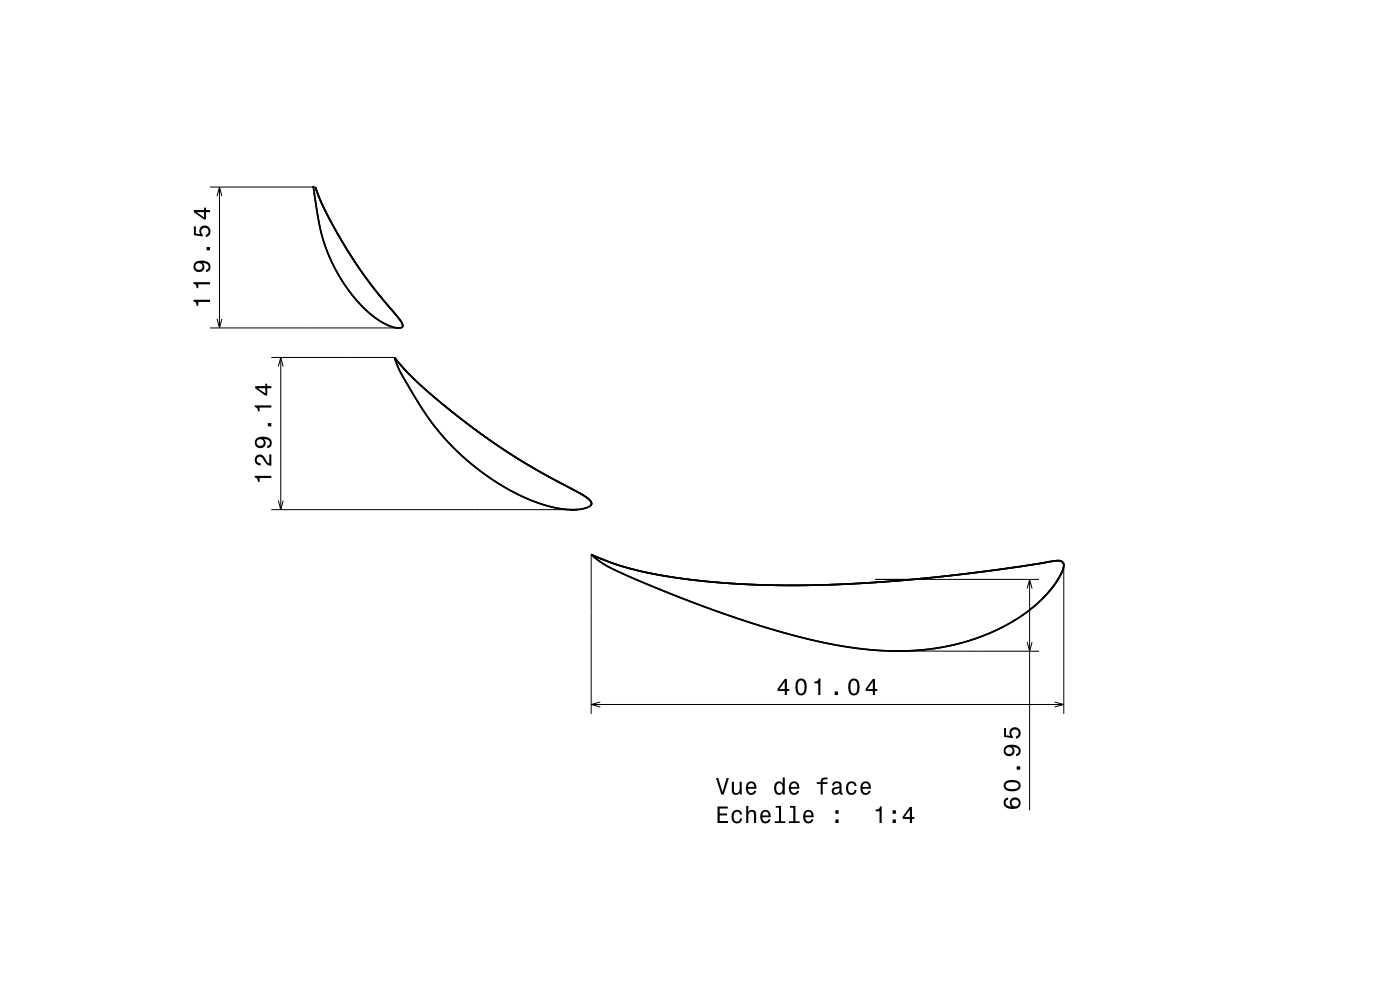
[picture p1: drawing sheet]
<svg xmlns="http://www.w3.org/2000/svg" width="297mm" height="210mm" viewBox="0 0 297 210" stroke-linecap="round" stroke-linejoin="round" font-family="sans-serif">
<g fill="none" stroke="#000" stroke-width=".21">
<path d="M44.6 39.7h22.3M46.6 39.7v29.9M46 41.6l.6-1.9 .5 1.9M44.6 69.6h40.3M46 67.6l.6 2 .5-2M57.6 75.8h26.1M59 77.8l.6-2 .5 2M59.6 75.8v32.3M57.6 108.1h63.2M59 106.2l.6 1.9 .5-1.9M125.4 117.6v33.8M225.7 119.9v31.5"/>
<path d="M185.7 122.9h34.7M189.5 138.1h30.9M217.9 136.2l.5 1.9 .5-1.9M217.9 124.8l.5-1.9 .5 1.9M218.4 122.9v49M125.4 149.4h100.3M127.3 148.9l-1.9 .5 1.9 .6M223.7 148.9l2 .5-2 .6"/>
</g>
<g fill="none" stroke="#000" stroke-width=".35">
<path d="M66.4 39.4l.7 4.6M66.9 39.7l1.7 4.2M67.1 44l.4 2.2M67.5 46.2l1.3 5.5 1 2.6 1.3 2.8 1.7 2.8 1.4 2 1.7 2.1 2.2 2.2M68.6 43.9l1 2.1M69.6 46l3.5 6.1 3.4 5.2 3.3 4.5 4.9 5.8M78.1 66.2l1.7 1.4M79.8 67.6l.7 .4a6.5 6.5 0 0 0 4.7 1.5l.2-.4M83.7 75.8l2.1 2.5 2.3 2.4M83.7 75.8l.8 2.3 .9 1.7M83.7 75.8l.7 2.1 1 1.9M84.7 67.6l.6 1"/>
<path d="M85.3 68.6l.1 .2M85.4 68.8v.3M85.4 79.8l5.3 8.5 2.5 3.4 2.5 2.8 3.3 3.1 3.7 2.9 3.8 2.5 3.5 1.9M88.1 80.7l2.5 2.2M90.6 82.9l7.6 6.3M98.2 89.2l5.3 3.9M103.5 93.1l7.2 4.7 4.8 2.8 7.9 4.2 1.3 .9 .6 .6M110 104.9l2.9 1.3M112.9 106.2l.7 .3a26 26 0 0 0 7.2 1.6M122.4 108.1h-1.6M125.3 106.3l.2 .4M125.4 107.1l-1.2 .7-1.8 .3"/>
<path d="M125.5 106.7l-.1 .4M126.9 118.3l1.4 .5M126.9 118.3l-1.5-.7a30.3 30.3 0 0 0 7.7 4.5l15.1 6.1 12.2 4.3M128.3 118.8l4 1.4 5.1 1.3 6.2 1.1 6.5 .8M225.6 119.5l.1 .4M225.6 119.5a1.97 1.97 0 0 0-2.3-.5l-6.6 1.1-11.5 1.6-17 1.7-8.4 .5-7.8 .2h-7.7l-6.6-.2M225.7 119.9a13.9 13.9 0 0 1-3.7 6.2l-1.9 1.9-2.5 2M150.1 123.4l7.6 .5M160.4 132.5l6.4 1.9M166.8 134.4l6.4 1.6M173.2 136l6.4 1.2M214.8 131.8l-.9 .6a43.2 43.2 0 0 1-8.1 3.4l-6 1.5-6.5 .7h-6.8l-6.9-.8"/>
<path d="M217.6 130l-2.8 1.8"/>
</g>
<g fill="#000">
<path d="M41 63.6v.3a.77 .77 0 0 1 .7 1h.4v-.8h2.5v-.5zM41 59.9v.3a.77 .77 0 0 1 .7 .9h.4v-.8h2.5v-.4zM41.5 55.6a1.18 1.18 0 0 0-.3 1.6 1.18 1.18 0 0 0 1.5 .4 1.18 1.18 0 0 0 .6-1.5l-.3-.3a1.02 1.02 0 0 1 1.3 .8 .56 .56 0 0 1-.6 .6v.5a1.18 1.18 0 0 0 .9-1.2 1.18 1.18 0 0 0-1.1-1.1 2.92 2.92 0 0 0-2 .2zM41.4 56.5a.75 .75 0 0 1 1.5 0 .75 .75 0 0 1-1.5 0zM43.8 52.4v.7h.8v-.7zM41.1 48v1.9l1.9 .3v-.4a.79 .79 0 0 1-.2-1.2 .79 .79 0 0 1 1.2 0 .79 .79 0 0 1-.1 1.1l-.3 .1v.5a1.21 1.21 0 0 0 1.1-1.5 1.21 1.21 0 0 0-1.6-.9 1.21 1.21 0 0 0-.6 1.8l-.9-.1v-1.6zM41.1 44.5v.5l2.2 1.5h.4v-1.5h.9v-.5h-.9v-.5h-.4v.5zM41.7 45h1.6v1.1z" fill-rule="evenodd"/>
<path d="M54 100.9v.4a.77 .77 0 0 1 .7 .9h.4v-.8h2.5v-.5zM54.3 96.7a1.2 1.2 0 0 0-.2 1.4 1.2 1.2 0 0 0 1.2 .6v-.4a.7 .7 0 0 1-.8-.6 .7 .7 0 0 1 .5-.8 .7 .7 0 0 1 .8 .5 1.8 1.8 0 0 0 1.8 1.4v-2.4h-.5v1.9a1.69 1.69 0 0 1-.9-1.1 1.14 1.14 0 0 0-1.9-.5zM54.5 93a1.17 1.17 0 0 0-.3 1.6 1.17 1.17 0 0 0 1.7 .2 1.17 1.17 0 0 0 .1-1.7 1.02 1.02 0 0 1 1.3 .9 .56 .56 0 0 1-.6 .6v.4a1.18 1.18 0 0 0 .9-1.2 1.18 1.18 0 0 0-1.1-1.1 2.92 2.92 0 0 0-2 .3zM54.4 93.8a.75 .75 0 0 1 1.5 0 .75 .75 0 0 1-1.5 0zM56.8 89.8v.6h.8v-.6zM54 86v.3a.77 .77 0 0 1 .7 1h.4v-.8h2.5v-.5zM54.1 81.9v.5l2.2 1.5h.4v-1.6h.9v-.4h-.9v-.5h-.4v.5zM54.7 82.3h1.6v1.2z" fill-rule="evenodd"/>
<path d="M166.5 144l-1.6 2.1v.5h1.6v.8h.4v-.8h.5v-.4h-.5v-2.2zM166.5 144.6v1.6h-1.1zM169 144.4a2.67 2.67 0 0 0 .4 3 1.14 1.14 0 0 0 1.7-.9 2.31 2.31 0 0 0-.6-2.5l-.6-.1-.5 .1zM169.6 144.4h.7a2.38 2.38 0 0 1 0 2.6h-.7a2.37 2.37 0 0 1 0-2.6zM172.8 144.6v.3h.8v2.5h.4v-3.5h-.3a.78 .78 0 0 1-.9 .7zM177.1 146.7v.7h.7v-.7zM180.2 144.4a2.67 2.67 0 0 0 .4 3 1.14 1.14 0 0 0 1.7-.9 2.31 2.31 0 0 0-.6-2.5l-.5-.1-.6 .1zM180.8 144.4h.7a2.38 2.38 0 0 1 0 2.6h-.7a2.37 2.37 0 0 1 0-2.6zM185.2 144l-1.6 2.1v.5h1.6v.8h.4v-.8h.5v-.4h-.5v-2.2zM185.2 144.6v1.6h-1.2z" fill-rule="evenodd"/>
<path d="M152.2 171.1v3.5h2.2v-.4h-1.7v-1.2h1.5v-.4h-1.5v-1.1h1.7v-.4zM155.5 172.2a1.53 1.53 0 0 0 .8 2.5 1.05 1.05 0 0 0 1.1-1.1h-.4a.67 .67 0 0 1-.6 .7 .67 .67 0 0 1-.7-.6 1.11 1.11 0 0 1 .6-1.5 .6 .6 0 0 1 .7 .6h.4a1.09 1.09 0 0 0-.7-1 1.09 1.09 0 0 0-1.2 .4zM158.3 171v3.6h.4v-1.6a.63 .63 0 0 1 .4-.8 .63 .63 0 0 1 .8 .4l.1 2h.4v-1.8a.88 .88 0 0 0-.6-1 .88 .88 0 0 0-1.1 .5v-1.3zM161.6 172.2a1.54 1.54 0 0 0 .8 2.5 1.06 1.06 0 0 0 1.1-.9h-.5l-.2 .4-.4 .1a.76 .76 0 0 1-.7-.9h1.8a1.16 1.16 0 0 0-.5-1.4 1.16 1.16 0 0 0-1.4 .2zM161.9 172.4a.66 .66 0 0 1 .8-.2 .66 .66 0 0 1 .3 .8h-1.3zM164.6 171v.3h.7v2.9h-1v.4h2.3v-.4h-.9v-3.2zM167.6 171v.3h.7v2.9h-.9v.4h2.2v-.4h-.9v-3.2zM170.7 172.2a1.54 1.54 0 0 0 .8 2.5 1.06 1.06 0 0 0 1.1-.9h-.5l-.2 .4-.4 .1a.76 .76 0 0 1-.7-.9h1.8a1.16 1.16 0 0 0-.5-1.4 1.16 1.16 0 0 0-1.4 .2zM171 172.4a.66 .66 0 0 1 .8-.2 .66 .66 0 0 1 .4 .8h-1.4zM177.2 173.8v.8h.7v-.8zM177.2 171.9v.7h.7v-.7z" fill-rule="evenodd"/>
<path d="M151.9 165l1.1 3.5h.5l1.1-3.5h-.4l-.9 3-.9-3zM155.3 165.8v1.8a.89 .89 0 0 0 .6 1 .89 .89 0 0 0 1-.5v.4h.5v-2.7h-.5v1.6a.65 .65 0 0 1-.4 .8 .65 .65 0 0 1-.8-.3v-2.1zM158.5 166.1a1.54 1.54 0 0 0 .8 2.5 1.06 1.06 0 0 0 1.1-.8h-.4l-.2 .3-.4 .1a.76 .76 0 0 1-.7-.9h1.8a1.16 1.16 0 0 0-.5-1.4 1.16 1.16 0 0 0-1.5 .2zM158.9 166.3a.66 .66 0 0 1 .8-.1 .66 .66 0 0 1 .3 .7h-1.3zM164.5 166.1a1.58 1.58 0 0 0 .8 2.5l.4-.1 .3-.4v.4h.5v-3.6h-.5v1.3a.89 .89 0 0 0-1.5-.1zM164.8 166.4a.62 .62 0 0 1 .7-.2 .62 .62 0 0 1 .5 .5 1.12 1.12 0 0 1-.7 1.5 1.19 1.19 0 0 1-.5-1.8zM167.6 166.1a1.54 1.54 0 0 0 .8 2.5 1.05 1.05 0 0 0 1.1-.8h-.4l-.2 .3-.4 .1a.76 .76 0 0 1-.7-.9h1.8a1.16 1.16 0 0 0-.5-1.4 1.16 1.16 0 0 0-1.5 .2zM168 166.3a.66 .66 0 0 1 .8-.1 .66 .66 0 0 1 .3 .7h-1.3zM173.3 165.9v.4h.8v2.2h.4v-2.2h1v-.4h-1l.1-.3 .3-.3h.6v-.4a1.03 1.03 0 0 0-1.4 .8v.2zM176.8 166l-.3 .6h.4a.55 .55 0 0 1 .7-.5 .55 .55 0 0 1 .4 .8h-.2a1 1 0 0 0-1.1 .2 1 1 0 0 0-.2 1.1 .94 .94 0 0 0 1.6 0l.1 .3h.6v-.3h-.3v-.2v-1.5a1.02 1.02 0 0 0-.7-.8 1.02 1.02 0 0 0-1 .3zM177 167.5l1.1-.3a.77 .77 0 0 1-.2 .8 .77 .77 0 0 1-.9 .1l-.1-.3zM179.8 166.1a1.53 1.53 0 0 0 .8 2.5 1.06 1.06 0 0 0 1.1-1h-.4a.67 .67 0 0 1-.6 .6 .67 .67 0 0 1-.7-.6 1.12 1.12 0 0 1 .6-1.5 .6 .6 0 0 1 .7 .6h.4a1.09 1.09 0 0 0-.7-.9 1.09 1.09 0 0 0-1.2 .3zM182.8 166.1a1.54 1.54 0 0 0 .8 2.5 1.05 1.05 0 0 0 1.1-.8h-.4l-.3 .3-.3 .1a.76 .76 0 0 1-.7-.9h1.8a1.16 1.16 0 0 0-.5-1.4 1.16 1.16 0 0 0-1.5 .2zM183.2 166.3a.66 .66 0 0 1 .8-.1 .66 .66 0 0 1 .3 .7h-1.3z" fill-rule="evenodd"/>
<path d="M185.8 171.7v.4h.8v2.5h.4v-3.5h-.3a.77 .77 0 0 1-.9 .6zM189.4 173.8v.8h.7v-.8zM189.4 171.9v.7h.7v-.7zM193 171.2l-1.5 2.1v.4h1.5v.9h.5v-.9h.5v-.4h-.5v-2.1zM193 171.7v1.6h-1.1z" fill-rule="evenodd"/>
<path d="M213.2 169.5a1.33 1.33 0 0 0-.1 1.5 1.33 1.33 0 0 0 1.3 .6 1.63 1.63 0 0 0 2.1-1.3 1.15 1.15 0 0 0-1.5-1.1 1.15 1.15 0 0 0-.4 1.9 1.03 1.03 0 0 1-1.3-.8 .58 .58 0 0 1 .6-.7v-.4zM214.6 170.4a.75 .75 0 0 1 1.5 0 .75 .75 0 0 1-1.5 0zM213.4 165.7a1.13 1.13 0 0 0-.5 1.3 1.13 1.13 0 0 0 1 .8 2.28 2.28 0 0 0 2.5-.6 1.14 1.14 0 0 0-.9-1.7 2.86 2.86 0 0 0-2.1 .2zM213.4 166.3a2.38 2.38 0 0 1 2.6 0v.7a2.36 2.36 0 0 1-2.6 0zM215.7 162.6v.7h.7v-.7zM213.3 158.3a1.18 1.18 0 0 0-.3 1.6 1.18 1.18 0 0 0 1.6 .4 1.18 1.18 0 0 0 .5-1.5l-.3-.3a1.02 1.02 0 0 1 1.3 .8 .56 .56 0 0 1-.5 .6v.5a1.18 1.18 0 0 0 .9-1.3 1.18 1.18 0 0 0-1.1-1 2.88 2.88 0 0 0-2.1 .2zM213.3 159.2a.75 .75 0 0 1 1.5 0 .75 .75 0 0 1-1.5 0zM213 154.4v1.9l1.9 .3v-.4a.8 .8 0 0 1-.3-1.2 .8 .8 0 0 1 1.3 0 .8 .8 0 0 1-.4 1.2v.5a1.21 1.21 0 0 0 1.1-1.5 1.21 1.21 0 0 0-1.7-.8 1.21 1.21 0 0 0-.5 1.7l-1-.1v-1.6z" fill-rule="evenodd"/>
</g>
</svg>
